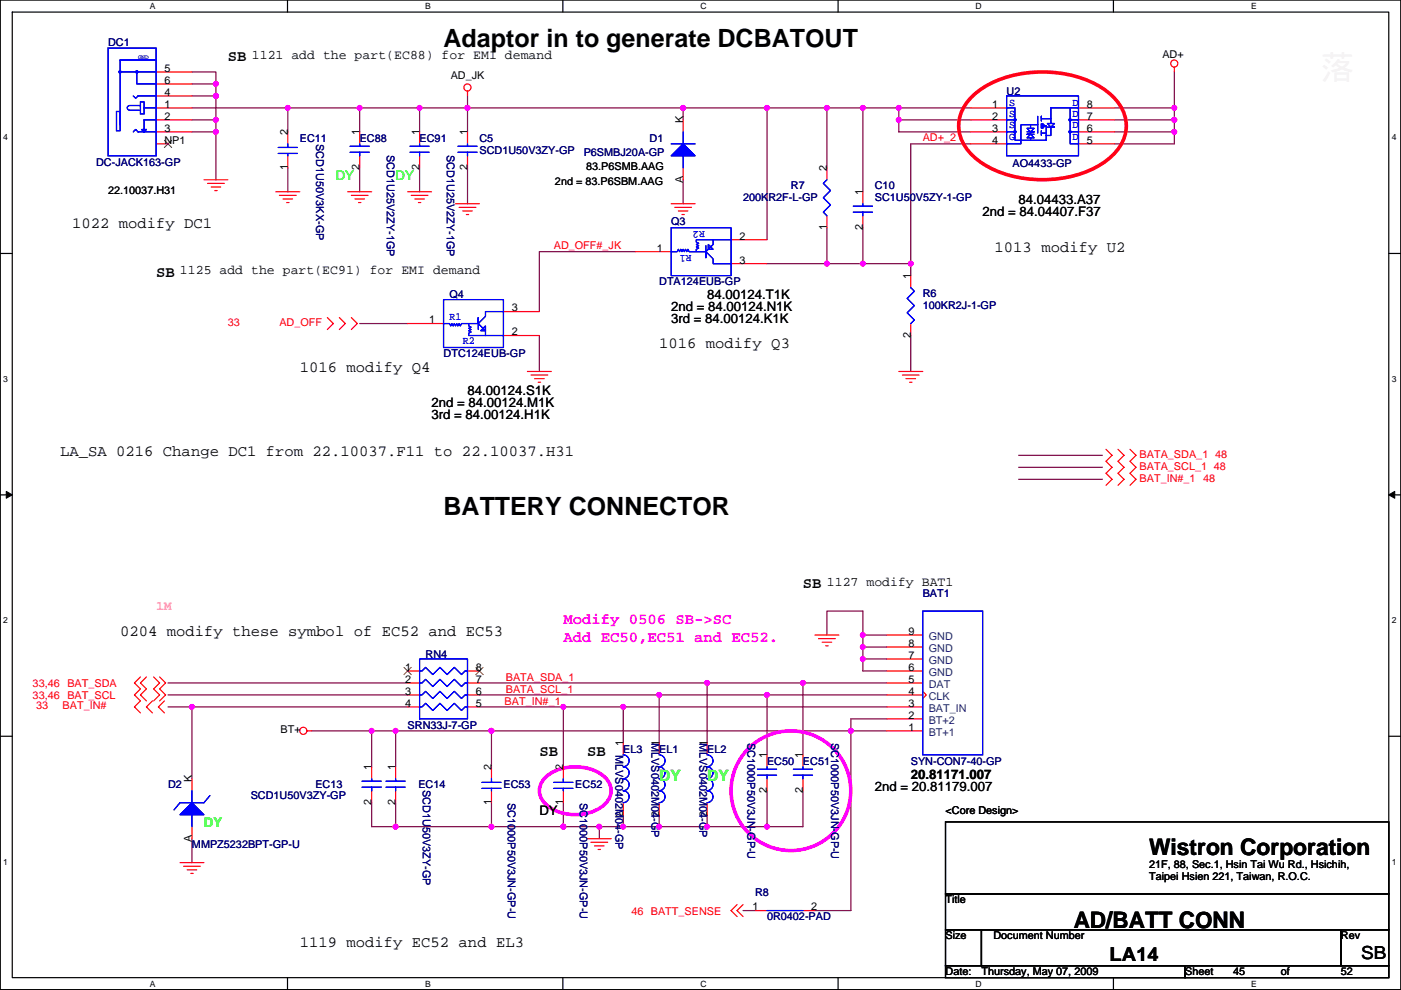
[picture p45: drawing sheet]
<svg xmlns="http://www.w3.org/2000/svg" width="297mm" height="210mm" viewBox="0 0 297 210" stroke-linecap="round" stroke-linejoin="round" font-family="sans-serif">
<defs><g id="words">
<g font-size="5.3">
<text x="94" y="10.1">Adaptor in to generate DCBATOUT</text>
<text x="94" y="109.1">BATTERY CONNECTOR</text>
</g>
<g font-size="4.8">
<text x="243.6" y="181.3">Wistron Corporation</text>
<text x="227.6" y="196.8">AD/BATT CONN</text>
</g>
<text font-size="4.1" x="235.3" y="203.7">LA14</text>
<text font-size="3.8" x="288.6" y="203.3">SB</text>
<g font-size="3.3">
<text x="48.3" y="12.9">SB</text>
<text x="15.3" y="48.4">1022 modify DC1</text>
<text x="210.9" y="53.5">1013 modify U2</text>
<text x="33.1" y="58.7">SB</text>
<text x="139.8" y="73.8">1016 modify Q3</text>
<text x="63.6" y="78.9">1016 modify Q4</text>
<text x="12.8" y="96.6">LA_SA 0216 Change DC1 from 22.10037.F11 to 22.10037.H31</text>
<text x="170.2" y="124.7">SB</text>
<text x="25.5" y="134.7">0204 modify these symbol of EC52 and EC53</text>
<text x="114.4" y="160.3">SB</text>
<text x="124.5" y="160.3">SB</text>
<text x="63.6" y="200.8">1119 modify EC52 and EL3</text>
</g>
<g font-size="3.3" fill="#f0f">
<text x="119.4" y="132.3">Modify 0506 SB-&gt;SC</text>
<text x="119.4" y="136.1">Add EC50,EC51 and EC52.</text>
</g>
<g font-size="3.3" fill="#0f0">
<text x="139.8" y="165.7">DY</text>
<text x="149.9" y="165.7">DY</text>
</g>
<g font-size="2.8">
<text x="53.4" y="12.4">1121 add the part(EC88) for EMI demand</text>
<text x="208.3" y="45.7">2nd = 84.04407.F37</text>
<text x="216" y="43.2">84.04433.A37</text>
<text x="38.2" y="58.1">1125 add the part(EC91) for EMI demand</text>
<text x="149.9" y="63.5">84.00124.T1K</text>
<text x="142.3" y="68.6">3rd = 84.00124.K1K</text>
<text x="142.3" y="66">2nd = 84.00124.N1K</text>
<text x="99.1" y="83.8">84.00124.S1K</text>
<text x="91.5" y="88.9">3rd = 84.00124.H1K</text>
<text x="91.5" y="86.3">2nd = 84.00124.M1K</text>
<text x="175.3" y="124.2">1127 modify BAT1</text>
<text x="185.5" y="167.6">2nd = 20.81179.007</text>
<text x="193.1" y="165.2">20.81171.007</text>
<text x="114.4" y="172.7">DY</text>
</g>
<g font-size="2.8" fill="#0f0">
<text x="71.2" y="38.1">DY</text>
<text x="83.9" y="38.1">DY</text>
<text x="43.2" y="175.3">DY</text>
</g>
<text font-size="2.8" fill="#ff80c0" x="33.1" y="129.3">1M</text>
<g font-size="2.3" fill="#000080">
<text x="22.9" y="9.7">DC1</text>
<text x="213.4" y="20.1">U2</text>
<text x="20.4" y="35.1">DC-JACK163-GP</text>
<text x="63.6" y="30">EC11</text>
<text x="67" y="30.5" transform="rotate(90 67 30.5)">SCD1U50V3KX-GP</text>
<text x="76.3" y="30">EC88</text>
<text x="82" y="32.8" transform="rotate(90 82 32.8)">SCD1U25V2ZY-1GP</text>
<text x="89" y="30">EC91</text>
<text x="94.7" y="32.8" transform="rotate(90 94.7 32.8)">SCD1U25V2ZY-1GP</text>
<text x="101.7" y="30">C5</text>
<text x="101.7" y="32.6">SCD1U50V3ZY-GP</text>
<text x="123.8" y="33.1">P6SMBJ20A-GP</text>
<text x="137.7" y="30">D1</text>
<text x="214.7" y="35.3">AO4433-GP</text>
<text x="167.7" y="40.2">R7</text>
<text x="185.5" y="40.2">C10</text>
<text x="142.3" y="47.8">Q3</text>
<text x="157.5" y="42.7">200KR2F-L-GP</text>
<text x="185.5" y="42.7">SC1U50V5ZY-1-GP</text>
<text x="95.3" y="63.3">Q4</text>
<text x="139.8" y="60.5">DTA124EUB-GP</text>
<text x="195.6" y="63">R6</text>
<text x="195.6" y="65.6">100KR2J-1-GP</text>
<text x="94" y="75.7">DTC124EUB-GP</text>
<text x="195.6" y="126.5">BAT1</text>
<text x="90.2" y="139.5">RN4</text>
<text x="86.4" y="154.5">SRN33J-7-GP</text>
<text x="130.5" y="160" transform="rotate(90 130.5 160)">MLVS0402M04-GP</text>
<text x="132.1" y="159.6">EL3</text>
<text x="138.2" y="157.5" transform="rotate(90 138.2 157.5)">MLVS0402M04-GP</text>
<text x="139.8" y="159.6">EL1</text>
<text x="148.3" y="157.5" transform="rotate(90 148.3 157.5)">MLVS0402M04-GP</text>
<text x="149.9" y="159.6">EL2</text>
<text x="158.5" y="157.5" transform="rotate(90 158.5 157.5)">SC1000P50V3JN-GP-U</text>
<text x="176.3" y="157.5" transform="rotate(90 176.3 157.5)">SC1000P50V3JN-GP-U</text>
<text x="35.6" y="167.2">D2</text>
<text x="66.9" y="167.2">EC13</text>
<text x="88.7" y="167.2">EC14</text>
<text x="89.6" y="167.4" transform="rotate(90 89.6 167.4)">SCD1U50V3ZY-GP</text>
<text x="106.7" y="167.2">EC53</text>
<text x="122" y="167.2">EC52</text>
<text x="162.6" y="162.1">EC50</text>
<text x="170.2" y="162.1">EC51</text>
<text x="193.1" y="162.1">SYN-CON7-40-GP</text>
<text x="53.1" y="169.5">SCD1U50V3ZY-GP</text>
<text x="107.7" y="170.2" transform="rotate(90 107.7 170.2)">SC1000P50V3JN-GP-U</text>
<text x="122.9" y="170.2" transform="rotate(90 122.9 170.2)">SC1000P50V3JN-GP-U</text>
<text x="40.7" y="179.9">MMPZ5232BPT-GP-U</text>
<text x="160.1" y="190">R8</text>
<text x="162.6" y="195.1">0R0402-PAD</text>
</g>
<g font-size="2.3">
<text x="34.9" y="15.2">5</text>
<text x="34.9" y="17.8">6</text>
<text x="95.6" y="16.8">AD_JK</text>
<text x="246.4" y="12.2">AD+</text>
<text x="34.9" y="22.9">1</text>
<text x="34.9" y="20.3">4</text>
<text x="210.4" y="22.9">1</text>
<text x="230.4" y="22.9">8</text>
<text x="34.9" y="25.4">2</text>
<text x="34.9" y="27.9">3</text>
<text x="61" y="28.7" transform="rotate(-90 61 28.7)">2</text>
<text x="76.2" y="28.7" transform="rotate(-90 76.2 28.7)">1</text>
<text x="88.9" y="28.7" transform="rotate(-90 88.9 28.7)">1</text>
<text x="99.1" y="28.7" transform="rotate(-90 99.1 28.7)">1</text>
<text x="144.8" y="26.2" transform="rotate(-90 144.8 26.2)">K</text>
<text x="210.4" y="25.4">2</text>
<text x="210.4" y="27.9">3</text>
<text x="230.4" y="27.9">6</text>
<text x="230.4" y="25.4">7</text>
<text x="34.9" y="30.5">NP1</text>
<text x="210.4" y="30.5">4</text>
<text x="230.4" y="30.5">5</text>
<text x="22.9" y="41.2">22.10037.H31</text>
<text x="61" y="36.1" transform="rotate(-90 61 36.1)">1</text>
<text x="76.2" y="36.1" transform="rotate(-90 76.2 36.1)">2</text>
<text x="88.9" y="36.1" transform="rotate(-90 88.9 36.1)">2</text>
<text x="99.1" y="36.1" transform="rotate(-90 99.1 36.1)">2</text>
<text x="117.7" y="39.2">2nd = 83.P6SBM.AAG</text>
<text x="124.3" y="36.1">83.P6SMB.AAG</text>
<text x="144.8" y="38.9" transform="rotate(-90 144.8 38.9)">A</text>
<text x="175.3" y="36.3" transform="rotate(-90 175.3 36.3)">2</text>
<text x="182.9" y="41.4" transform="rotate(-90 182.9 41.4)">1</text>
<text x="139.3" y="53.3">1</text>
<text x="156.8" y="50.8">2</text>
<text x="175.3" y="48.8" transform="rotate(-90 175.3 48.8)">1</text>
<text x="182.9" y="48.8" transform="rotate(-90 182.9 48.8)">2</text>
<text x="156.8" y="55.9">3</text>
<text x="193.1" y="59.2" transform="rotate(-90 193.1 59.2)">1</text>
<text x="91" y="68.6">1</text>
<text x="108.5" y="71.1">2</text>
<text x="108.5" y="66">3</text>
<text x="193.1" y="71.7" transform="rotate(-90 193.1 71.7)">2</text>
<text x="192.6" y="137.2">8</text>
<text x="192.6" y="134.6">9</text>
<text x="85.9" y="142.2">1</text>
<text x="100.9" y="142.2">8</text>
<text x="192.6" y="142.2">6</text>
<text x="192.6" y="139.7">7</text>
<text x="85.9" y="144.8">2</text>
<text x="85.9" y="147.3">3</text>
<text x="85.9" y="149.9">4</text>
<text x="100.9" y="149.9">5</text>
<text x="100.9" y="147.3">6</text>
<text x="100.9" y="144.8">7</text>
<text x="192.6" y="149.9">3</text>
<text x="192.6" y="147.3">4</text>
<text x="192.6" y="144.8">5</text>
<text x="59.5" y="155.5">BT+</text>
<text x="192.6" y="154.9">1</text>
<text x="192.6" y="152.4">2</text>
<text x="132.1" y="158.3" transform="rotate(-90 132.1 158.3)">1</text>
<text x="139.7" y="158.3" transform="rotate(-90 139.7 158.3)">1</text>
<text x="149.9" y="158.3" transform="rotate(-90 149.9 158.3)">1</text>
<text x="162.6" y="160.8" transform="rotate(-90 162.6 160.8)">1</text>
<text x="170.2" y="160.8" transform="rotate(-90 170.2 160.8)">1</text>
<text x="40.7" y="165.9" transform="rotate(-90 40.7 165.9)">K</text>
<text x="78.8" y="163.3" transform="rotate(-90 78.8 163.3)">1</text>
<text x="83.9" y="163.3" transform="rotate(-90 83.9 163.3)">1</text>
<text x="104.2" y="163.3" transform="rotate(-90 104.2 163.3)">2</text>
<text x="119.4" y="163.3" transform="rotate(-90 119.4 163.3)">2</text>
<text x="78.8" y="170.7" transform="rotate(-90 78.8 170.7)">2</text>
<text x="83.9" y="170.7" transform="rotate(-90 83.9 170.7)">2</text>
<text x="104.2" y="170.7" transform="rotate(-90 104.2 170.7)">1</text>
<text x="119.4" y="170.7" transform="rotate(-90 119.4 170.7)">1</text>
<text x="132.1" y="173.3" transform="rotate(-90 132.1 173.3)">2</text>
<text x="139.7" y="173.3" transform="rotate(-90 139.7 173.3)">2</text>
<text x="149.9" y="173.3" transform="rotate(-90 149.9 173.3)">2</text>
<text x="162.6" y="168.2" transform="rotate(-90 162.6 168.2)">2</text>
<text x="170.2" y="168.2" transform="rotate(-90 170.2 168.2)">2</text>
<text x="200.5" y="172.5">&lt;Core Design&gt;</text>
<text x="40.7" y="178.6" transform="rotate(-90 40.7 178.6)">A</text>
<text x="243.6" y="183.9">21F, 88, Sec.1, Hsin Tai Wu Rd., Hsichih,</text>
<text x="200.5" y="191.6">Title</text>
<text x="243.6" y="186.6">Taipei Hsien 221, Taiwan, R.O.C.</text>
<text x="159.6" y="193">1</text>
<text x="172" y="193">2</text>
<text x="200.5" y="199.2">Size</text>
<text x="210.6" y="199.2">Document Number</text>
<text x="284.3" y="199.2">Rev</text>
<text x="200.5" y="206.8">Date:</text>
<text x="208.1" y="206.8">Thursday, May 07, 2009</text>
<text x="251.3" y="206.8">Sheet</text>
<text x="261.4" y="206.8">45</text>
<text x="271.6" y="206.8">of</text>
<text x="284.3" y="206.8">52</text>
</g>
<g font-size="2.3" fill="#00f">
<text x="213.9" y="22.4">S</text>
<text x="227.4" y="22.4">D</text>
<text x="213.9" y="24.7">S</text>
<text x="213.9" y="27.2">S</text>
<text x="213.9" y="29.8">G</text>
<text x="227.4" y="27.2">D</text>
<text x="227.4" y="24.7">D</text>
<text x="227.4" y="29.8">D</text>
<text x="146.6" y="54" transform="rotate(180 146.6 54)">R1</text>
<text x="149.4" y="48.9" transform="rotate(180 149.4 48.9)">R2</text>
<text x="95.3" y="67.9">R1</text>
<text x="98.1" y="73">R2</text>
</g>
<g font-size="2.3" fill="#f00">
<text x="195.6" y="30">AD+_2</text>
<text x="117.4" y="52.9">AD_OFF#_JK</text>
<text x="48.3" y="69.1">33</text>
<text x="59.2" y="69.1">AD_OFF</text>
<text x="241.6" y="97.1">BATA_SDA_1 48</text>
<text x="241.6" y="99.6">BATA_SCL_1 48</text>
<text x="241.6" y="102.2">BAT_IN#_1 48</text>
<text x="6.9" y="148.1">33,46</text>
<text x="6.9" y="145.6">33,46</text>
<text x="14.3" y="148.1">BAT_SCL</text>
<text x="14.3" y="145.6">BAT_SDA</text>
<text x="107" y="149.4">BAT_IN#_1</text>
<text x="107.2" y="146.8">BATA_SCL_1</text>
<text x="107.2" y="144.3">BATA_SDA_1</text>
<text x="7.7" y="150.4">33</text>
<text x="13.3" y="150.4">BAT_IN#</text>
<text x="133.9" y="194.1">46 BATT_SENSE</text>
</g>
<g font-size="2.3" fill="#004080">
<text x="196.9" y="135.7">GND</text>
<text x="196.9" y="143.3">GND</text>
<text x="196.9" y="140.8">GND</text>
<text x="196.9" y="138.2">GND</text>
<text x="196.9" y="148.4">CLK</text>
<text x="196.9" y="145.8">DAT</text>
<text x="196.9" y="156">BT+1</text>
<text x="196.9" y="153.5">BT+2</text>
<text x="196.9" y="150.9">BAT_IN</text>
</g>
<g font-size="1.8">
<text x="31.8" y="1.9">A</text>
<text x="90.1" y="1.9">B</text>
<text x="148.5" y="1.9">C</text>
<text x="206.9" y="1.9">D</text>
<text x="265.2" y="1.9">E</text>
<text x=".7" y="29.8">4</text>
<text x="295.1" y="29.8">4</text>
<text x=".7" y="81">3</text>
<text x="295.1" y="81">3</text>
<text x=".7" y="132.1">2</text>
<text x="295.1" y="132.1">2</text>
<text x=".7" y="183.3">1</text>
<text x="295.1" y="183.3">1</text>
<text x="31.8" y="209.2">A</text>
<text x="90.1" y="209.2">B</text>
<text x="148.5" y="209.2">C</text>
<text x="206.9" y="209.2">D</text>
<text x="265.2" y="209.2">E</text>
</g>
<text font-size="1.3" fill="#00f" x="29.3" y="12.5">GND</text>
</g></defs>
<path d="M.1 0h296.9v209.8h-296.9zM2.6 2.6h291.8v204.7h-291.8z" fill="none" stroke="#000" stroke-width=".25"/>
<g fill="#fff">
<path d="M31.8 .3h1.2v2h-1.2z"/>
<path d="M31.8 207.5h1.2v2.1h-1.2z"/>
</g>
<path d="M61 0v2.6M61 207.3v2.5" fill="none" stroke="#000" stroke-width=".25"/>
<g fill="#fff">
<path d="M90.1 .3h1.2v2h-1.2z"/>
<path d="M90.1 207.5h1.2v2.1h-1.2z"/>
</g>
<path d="M119.3 0v2.6M119.3 207.3v2.5" fill="none" stroke="#000" stroke-width=".25"/>
<g fill="#fff">
<path d="M148.5 .3h1.3v2h-1.3z"/>
<path d="M148.5 207.5h1.3v2.1h-1.3z"/>
</g>
<path d="M177.7 0v2.6M177.7 207.3v2.5" fill="none" stroke="#000" stroke-width=".25"/>
<g fill="#fff">
<path d="M206.9 .3h1.2v2h-1.2z"/>
<path d="M206.9 207.5h1.2v2.1h-1.2z"/>
</g>
<path d="M236.1 0v2.6M236.1 207.3v2.5" fill="none" stroke="#000" stroke-width=".25"/>
<g fill="#fff">
<path d="M265.2 .3h1.2v2h-1.2z"/>
<path d="M265.2 207.5h1.2v2.1h-1.2z"/>
<path d="M.7 28.2h1v2h-1z"/>
<path d="M295.1 28.2h1v2h-1z"/>
<path d="M.7 79.3h1v2.1h-1z"/>
<path d="M295.1 79.3h1v2.1h-1z"/>
</g>
<path d="M.1 53.7h2.5M294.4 53.7h2.6" fill="none" stroke="#000" stroke-width=".25"/>
<g fill="#fff">
<path d="M.7 130.5h1v2h-1z"/>
<path d="M295.1 130.5h1v2h-1z"/>
</g>
<path d="M.1 104.9h2.5M294.4 104.9h2.6" fill="none" stroke="#000" stroke-width=".25"/>
<path d="M1.3 104.2l1.3 .7-1.3 .7zM294.4 104.9l1.3-.7v1.4z" fill="#000" stroke="#000" stroke-width=".21"/>
<g fill="#fff">
<path d="M.7 181.7h1v2h-1z"/>
<path d="M295.1 181.7h1v2h-1z"/>
</g>
<path d="M.1 156.1h2.5M294.4 156.1h2.6M200.5 174.3h93.9v15.2h-93.9zM200.5 189.5h93.9v7.6h-93.9zM200.5 197.1h7.6v7.6h-7.6zM208.1 197.1h76.2v7.6h-76.2zM284.3 197.1h10.1v7.6h-10.1zM200.5 204.7h50.8v2.6h-50.8zM251.3 204.7h43.1v2.6h-43.1z" fill="none" stroke="#000" stroke-width=".25"/>
<g fill="none" stroke="#800040" stroke-width=".25">
<path d="M40.7 17.8h5.1M40.7 15.3h5.1v2.5M45.8 17.8v20.3M249 15.3v15.2h-12.7M40.7 20.3h5.1M40.7 28h5.1M40.7 25.4h5.1M40.7 22.9h20.3M61 22.9h15.3v5.1M61 22.9v5.1M61 35.6v5.1M76.3 22.9h12.7v5.1"/>
<path d="M76.3 35.6v5.1M89 35.6v5.1M99.1 20.3v7.7M99.1 35.6v7.6M144.8 22.9v2.5M144.8 38.1v5.1M162.6 22.9v27.9M175.3 22.9v12.7M182.9 22.9v17.8M190.6 25.4h15.2M190.6 22.9v5.1h15.2M205.8 22.9h-116.8"/>
<path d="M205.8 30.5h-12.7v27.9M236.3 22.9h12.7M236.3 28h12.7M236.3 25.4h12.7M134.7 53.4h-20.3v12.7M162.6 55.9h30.5M175.3 48.3v7.6M182.9 48.3v7.6M76.3 68.6h10.1M114.4 71.1v7.7M193.1 71.1v7.7M216 96.5h17.7"/>
<path d="M216 99.1h17.7M216 101.6h17.7M175.3 134.6v-5h7.6v12.7h5.1M182.9 137.2h5.1M182.9 134.6h5.1M182.9 139.7h5.1M35.6 147.3h50.8M35.6 144.8h50.8M35.6 149.9h50.8M40.7 149.9v15.2M78.8 155v7.6M83.9 155v7.6"/>
<path d="M101.7 144.8h48.2v12.7M101.7 147.3h38.1v10.2M101.7 149.9h17.7M104.2 155v7.6M119.4 149.9h12.7v7.6M119.4 149.9v12.7M132.1 149.9h55.9M149.9 144.8h38.1M162.6 147.3v12.7M170.2 144.8v15.2M188 147.3h-48.2M188 155h-121.9"/>
<path d="M188 152.4h-7.6v40.7h-7.6M40.7 177.8v5.1M78.8 170.2v5.1h48.3M83.9 170.2v5.1M104.2 170.2v5.1M119.4 170.2v5.1M127.1 175.3v2.5M132.1 172.7v2.6h-5M132.1 175.3h7.7M139.8 172.7v2.6M149.9 172.7v2.6h-10.1M162.6 167.7v7.6"/>
<path d="M170.2 167.7v7.6h-20.3M157.5 193.1h2.6"/>
</g>
<g fill="#f0f" stroke="#f0f" stroke-width=".25">
<circle cx="144.8" cy="22.9" r=".5"/>
<circle cx="249" cy="25.4" r=".5"/>
<circle cx="190.5" cy="25.4" r=".5"/>
<circle cx="193.1" cy="55.9" r=".5"/>
<circle cx="182.9" cy="22.9" r=".5"/>
<circle cx="249" cy="22.9" r=".5"/>
<circle cx="175.3" cy="55.9" r=".5"/>
<circle cx="182.9" cy="55.9" r=".5"/>
<circle cx="175.3" cy="22.9" r=".5"/>
<circle cx="162.6" cy="22.9" r=".5"/>
<circle cx="249" cy="27.9" r=".5"/>
<circle cx="139.7" cy="147.3" r=".5"/>
<circle cx="162.6" cy="175.3" r=".5"/>
<circle cx="162.6" cy="147.3" r=".5"/>
<circle cx="149.9" cy="144.8" r=".5"/>
<circle cx="78.8" cy="154.9" r=".5"/>
<circle cx="180.4" cy="154.9" r=".5"/>
<circle cx="104.2" cy="154.9" r=".5"/>
<circle cx="83.9" cy="154.9" r=".5"/>
<circle cx="170.2" cy="144.8" r=".5"/>
<circle cx="119.4" cy="175.3" r=".5"/>
<circle cx="104.2" cy="175.3" r=".5"/>
<circle cx="83.9" cy="175.3" r=".5"/>
<circle cx="132.1" cy="149.9" r=".5"/>
<circle cx="149.9" cy="175.3" r=".5"/>
<circle cx="99.1" cy="22.9" r=".5"/>
<circle cx="88.9" cy="22.9" r=".5"/>
<circle cx="190.5" cy="22.9" r=".5"/>
<circle cx="40.7" cy="149.9" r=".5"/>
<circle cx="119.4" cy="149.9" r=".5"/>
<circle cx="139.7" cy="175.3" r=".5"/>
<circle cx="132.1" cy="175.3" r=".5"/>
<circle cx="127" cy="175.3" r=".5"/>
<circle cx="45.8" cy="17.8" r=".5"/>
<circle cx="45.8" cy="20.3" r=".5"/>
<circle cx="45.8" cy="25.4" r=".5"/>
<circle cx="182.9" cy="139.7" r=".5"/>
<circle cx="182.9" cy="134.6" r=".5"/>
<circle cx="182.9" cy="137.2" r=".5"/>
<circle cx="45.8" cy="27.9" r=".5"/>
<circle cx="61" cy="22.9" r=".5"/>
<circle cx="76.2" cy="22.9" r=".5"/>
</g>
<g fill="none" stroke="#f00" stroke-width=".25">
<path d="M33.1 15.3h7.6M33.1 17.8h7.6M99.1 19.3v1M249 14.2v1.1M33.1 22.9h7.6M33.1 25.4h7.6M33.1 28h7.6M33.1 20.3h7.6M33.1 30.5h2.5M43.2 38.1h5.1M44 38.9h3.6M44.8 39.6h2"/>
<path d="M61 28v2.5M61 33v2.6M76.3 28v2.5M76.3 33v2.6M89 28v2.5M89 33v2.6M99.1 28v2.5M99.1 33v2.6M144.8 25.4v2.6M144.8 35.6v2.5M175.3 35.6v2.5M205.8 22.9h7.6"/>
<path d="M205.8 25.4h7.6M205.8 28h7.6M205.8 30.5h7.6M228.7 22.9h7.6M228.7 25.4h7.6M228.7 28h7.6M228.7 30.5h7.6M45.5 40.4h.5M58.5 40.7h5.1M59.2 41.4h3.6M60 42.2h2M60.8 42.9h.5"/>
<path d="M73.7 40.7h5.1M74.5 41.4h3.5M75.2 42.2h2.1M76 42.9h.5M86.4 40.7h5.1M87.2 41.4h3.5M87.9 42.2h2.1M88.7 42.9h.5M96.6 43.2h5.1M97.3 44h3.6M98.1 44.7h2M98.9 45.5h.5"/>
<path d="M134.7 53.4h7.6M142.3 43.2h5.1M143.1 44h3.5M143.8 44.7h2.1M144.6 45.5h.5M155 50.8h7.6M155 55.9h7.6M175.3 45.7v2.6M182.9 40.7v2.5M182.9 45.7v2.6M193.1 58.4v2.6M69.4 67.3l1.3 1.3-1.3 1.3"/>
<path d="M71.9 67.3l1.3 1.3-1.3 1.3M74.5 67.3l1.3 1.3-1.3 1.3M86.4 68.6h7.6M106.7 71.1h7.7M106.7 66.1h7.7M111.8 78.8h5.1M112.6 79.5h3.5M190.6 78.8h5M191.3 79.5h3.6M193.1 68.6v2.5M113.3 80.3h2.1M114.1 81h.5"/>
<path d="M192.1 80.3h2M192.8 81h.6M234.5 95.3l1.3 1.2-1.3 1.3 1.3 1.3-1.3 1.3 1.3 1.2-1.3 1.3M237 95.3l1.3 1.2-1.3 1.3 1.3 1.3-1.3 1.3 1.3 1.2-1.3 1.3M239.6 95.3l1.3 1.2-1.3 1.3 1.3 1.3-1.3 1.3 1.3 1.2-1.3 1.3M172.8 134.6h5.1M173.5 135.4h3.6M174.3 136.2h2M175.1 136.9h.5M188 134.6h7.6M188 139.7h7.6M188 137.2h7.6"/>
<path d="M29.8 143.5l-1.3 1.3 1.3 1.3-1.3 1.2 1.3 1.3-1.3 1.3 1.3 1.3M31 143.5l-1.2 1.3 1.2 1.3-1.2 1.2 1.2 1.3M32.3 148.6l-1.3 1.3 1.3 1.3M32.6 143.5l1.2 1.3-1.2 1.3 1.2 1.2-1.2 1.3M33.8 143.5l1.3 1.3-1.3 1.3 1.3 1.2-1.3 1.3M34.9 148.6l-1.3 1.3 1.3 1.3M65.1 155h1M86.4 142.3h2.6M86.4 149.9h2.6M86.4 147.3h2.6M86.4 144.8h2.6M99.1 142.3h2.6"/>
<path d="M99.1 149.9h2.6M99.1 147.3h2.6M99.1 144.8h2.6M132.1 157.5v2.5M139.8 157.5v2.5M149.9 157.5v2.5M188 155h7.6M188 142.3h7.6M188 152.4h7.6M188 149.9h7.6M188 147.3h7.6M188 144.8h7.6"/>
<path d="M195.6 146.6l.8 .7-.8 .8M40.7 165.1v2.6M40.7 175.3v2.5M78.8 162.6v2.5M78.8 167.7v2.5M83.9 162.6v2.5M83.9 167.7v2.5M104.2 162.6v2.5M104.2 167.7v2.5M119.4 162.6v2.5M119.4 167.7v2.5M124.5 177.8h5.1"/>
<path d="M125.3 178.6h3.5M126 179.3h2.1M132.1 170.2v2.5M139.8 170.2v2.5M149.9 170.2v2.5M162.6 160v2.6M162.6 165.1v2.6M170.2 160v2.6M170.2 165.1v2.6M38.2 182.9h5M38.9 183.7h3.6M39.7 184.4h2"/>
<path d="M40.4 185.2h.6M126.8 180.1h.5M156.3 191.8l-1.3 1.3 1.3 1.2M157.5 191.8l-1.2 1.3 1.2 1.2M160.1 193.1h2.5M170.2 193.1h2.6"/>
<circle cx="99.1" cy="18.5" r=".76"/>
<circle cx="249" cy="13.5" r=".76"/>
<circle cx="64.3" cy="154.9" r=".76"/>
</g>
<path d="M206.3 20.3a22.1 22.1 0 0 1 16.5-5 19.9 19.9 0 0 1 13.9 5.9 8.1 8.1 0 0 1-.9 11.9 22.2 22.2 0 0 1-16.6 4.9 19.9 19.9 0 0 1-13.8-5.9 8.1 8.1 0 0 1 .9-11.8z" fill="none" stroke="#f00" stroke-width=".76"/>
<g fill="none" stroke="#f0f" stroke-width=".76">
<path d="M115.8 164.7a10.1 10.1 0 0 1 12.3 0 3.9 3.9 0 0 1-.8 6.5 10.3 10.3 0 0 1-11.5-.6 3.8 3.8 0 0 1 0-5.9z"/>
<circle cx="167.7" cy="167.6" r="12.7"/>
</g>
<g fill="none" stroke="#00f" stroke-width=".25">
<path d="M22.9 10.2h10.2v22.8h-10.2zM25.5 15.3h7.6M29 15.3v2.5h4.1M33.1 12.7h-7.6v13.7M24.7 23.6h.8v4.1h-.8zM27.5 22.4a.5 .5 0 0 0-.5 .5 .5 .5 0 0 0 .5 .5M27.5 22.4h2.3M27.5 23.4h2.3M28.3 28l.5-.5 .5 .5h3.8M28.3 20.3l.5 .5 .5-.5h3.8M29.8 21.6h.7v2.6h-.7zM30 27.5h1l-.5 .5z"/>
<path d="M30.5 22.9h2.6M33.1 25.4h-2.6v2.6M59 32.5h4.1M59 31.3h4.1M61 30.5v.8M61 32.5v.5M74.2 31h4.1M74.2 32.3h4.1M76.3 30.5v.5M76.3 32.3v.7M86.9 31h4.1M86.9 32.3h4.1"/>
<path d="M89 30.5v.5M89 32.3v.7M97.1 31h4.1M97.1 32.3h4.1M99.1 30.5v.5M99.1 32.3v.7M142.3 30.5h5.1M144.8 28v2.5M144.8 33v2.6M175.3 38.1l-.7 .8 1.5 1.5-1.5 1.5 1.5 1.6-1.5 1.5 .7 .7M213.4 22.9h1.8v6.8h6.6v-3h-1M213.4 20.3h15.3v12.7h-15.3z"/>
<path d="M213.4 28h1.8M213.4 25.4h1.8M217.7 28h1.6h-.8l.8-.8h-1.6l.8 .8v.5l.8 .7h-1.6l.8-.7h-.8h1.6M218.5 26.4v.8M218.5 29.2v.5M220 26.4h-3.5v4.1h-3.1M220 24.7v3.5M220.8 26.2v1M220.8 28.2h1M220.8 27.7v1M221 26.2l.5 .5-.5 .5zM222.1 26.9h1.5h-.8l.8-.7h-1.5l.7 .7v1.8h-1"/>
<path d="M222.8 25.2h-2v-.5v1M226.9 22.9v7.6h1.8M226.9 28h1.8M226.9 25.4h1.8M228.7 22.9h-5.9v3.3M142.3 48.3h12.7v10.1h-12.7zM149.7 52.1v2.5v-1.2h-3.6l-.2-.5-.3 .5-.3-.5-.2 .5-.3-.5-.2 .5-.3-.5-.2 .5-.3-.5-.2 .5h-1.3M150.2 51.8l1 1.1h-1zM151.2 50.8h-3.6v.5l.5 .3-.5 .2 .5 .3-.5 .2 .5 .3-.5 .3v.5M155 50.8h-3.8v1l-1.5 1.6 1.5 1.5v1h3.8M180.9 43.7h4.1M180.9 45h4.1"/>
<path d="M182.9 43.2v.5M182.9 45v.7M94 68.6h1.3l.3 .5 .2-.5 .3 .5 .2-.5 .3 .5 .2-.5 .3 .5 .2-.5 .3 .5 .3-.5h3.5v-1.3v2.6M94 63.5h12.7v10.2h-12.7zM99.4 68.6v.5l.5 .3-.5 .2 .5 .3-.5 .2 .5 .3-.5 .2v.5h3.5M101.9 70.1l1-1v1zM106.7 66.1h-3.8v1l-1.5 1.5 1.5 1.5v1h3.8M193.1 61l.8 .7-1.6 1.6 1.6 1.5-1.6 1.5 1.6 1.5-.8 .8M89 139.7h10.1v12.7h-10.1zM195.6 129.6h12.7v30.4h-12.7zM89 142.3h.5l.7-.8 1.6 1.5 1.5-1.5 1.5 1.5 1.5-1.5 1.6 1.5 .7-.7h.5M89 144.8h.5l.7-.8 1.6 1.6 1.5-1.6 1.5 1.6 1.5-1.6 1.6 1.6 .7-.8h.5"/>
<path d="M89 147.3h.5l.7-.7 1.6 1.5 1.5-1.5 1.5 1.5 1.5-1.5 1.6 1.5 .7-.8h.5M89 149.9h.5l.7-.8 1.6 1.5 1.5-1.5 1.5 1.5 1.5-1.5 1.6 1.5 .7-.7h.5M40.7 167.7v2.5M40.7 172.7v2.6M44.5 168.7l-1.3 1.5h-5l-1.3 1.5M76.8 165.6h4M76.8 166.9h4M78.8 165.1v.5M78.8 166.9v.8M81.8 165.6h4.1M81.8 166.9h4.1M83.9 165.1v.5"/>
<path d="M83.9 166.9v.8M102.2 167.2h4M102.2 165.9h4M104.2 165.1v.8M104.2 167.2v.5M117.4 167.2h4.1M117.4 165.9h4.1M119.4 165.1v.8M119.4 167.2v.5M132.1 160a1.26 1.26 0 0 1 1.3 1.3 1.26 1.26 0 0 1-1.3 1.3 1.27 1.27 0 0 1 1.3 1.2 1.27 1.27 0 0 1-1.3 1.3 1.27 1.27 0 0 1 1.3 1.3 1.27 1.27 0 0 1-1.3 1.2 1.27 1.27 0 0 1 1.3 1.3 1.27 1.27 0 0 1-1.3 1.3M139.7 160a1.26 1.26 0 0 1 1.3 1.3 1.26 1.26 0 0 1-1.3 1.3 1.27 1.27 0 0 1 1.3 1.2 1.27 1.27 0 0 1-1.3 1.3 1.27 1.27 0 0 1 1.3 1.3 1.27 1.27 0 0 1-1.3 1.2 1.27 1.27 0 0 1 1.3 1.3 1.27 1.27 0 0 1-1.3 1.3M149.9 160a1.26 1.26 0 0 1 1.3 1.3 1.26 1.26 0 0 1-1.3 1.3 1.27 1.27 0 0 1 1.3 1.2 1.27 1.27 0 0 1-1.3 1.3 1.27 1.27 0 0 1 1.3 1.3 1.27 1.27 0 0 1-1.3 1.2 1.27 1.27 0 0 1 1.3 1.3 1.27 1.27 0 0 1-1.3 1.3"/>
<path d="M160.6 163.1h4.1M160.6 164.4h4.1M162.6 162.6v.5M162.6 164.4v.7M168.2 163.1h4.1M168.2 164.4h4.1M170.2 162.6v.5M170.2 164.4v.7M162.6 193.1h7.6"/>
<circle cx="215.2" cy="27.9" r=".24"/>
<circle cx="215.2" cy="25.4" r=".24"/>
<circle cx="226.9" cy="27.9" r=".24"/>
<circle cx="226.9" cy="25.4" r=".24"/>
</g>
<path d="M34.9 29.7l1.5 1.6M36.4 29.7l-1.6 1.6M85.7 141.5l1.5 1.5M87.2 141.5l-1.6 1.5M100.9 141.5l1.5 1.5M102.4 141.5l-1.5 1.5" fill="none" stroke="#804000" stroke-width=".21"/>
<g fill="#00f" stroke="#00f" stroke-width=".25">
<path d="M40.7 170.2l2.5 2.5h-5z"/>
<path d="M142.3 33l2.5-2.5 2.6 2.5z"/>
<circle cx="25.5" cy="15.2" r=".24"/>
<circle cx="29" cy="15.2" r=".24"/>
</g>
<use href="#words"/>
</svg>
